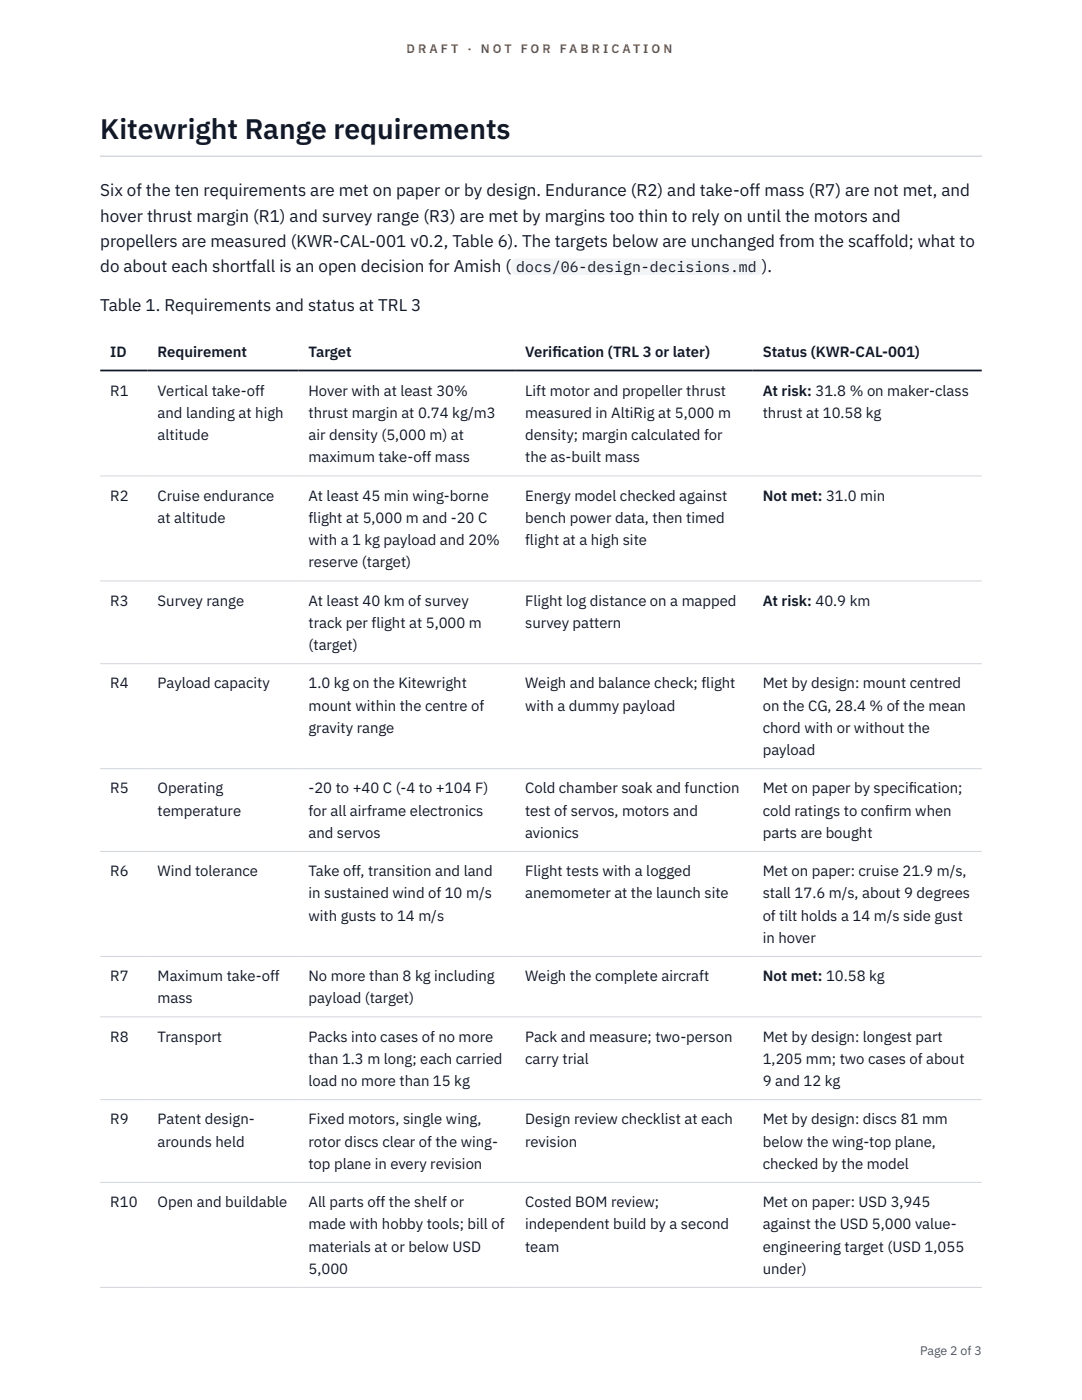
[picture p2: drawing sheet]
<svg xmlns="http://www.w3.org/2000/svg" width="216mm" height="279mm" viewBox="0 0 216 279" stroke-linecap="round" stroke-linejoin="round" font-family="sans-serif">
<defs><g id="words">
<text font-size="5.6" fill="#111827" x="20" y="27.6">Kitewright Range requirements</text>
<g font-size="3.4" fill="#111827">
<text x="20" y="39.1">Six of the ten requirements are met on paper or by design. Endurance (R2) and take-off mass (R7) are not met, and</text>
<text x="20" y="44.2">hover thrust margin (R1) and survey range (R3) are met by margins too thin to rely on until the motors and</text>
<text x="20" y="49.3">propellers are measured (KWR-CAL-001 v0.2, Table 6). The targets below are unchanged from the scaffold; what to</text>
<text x="20" y="54.4">do about each shortfall is an open decision for Amish (</text>
<text x="152" y="54.4">).</text>
<text x="20" y="62.1">Table 1. Requirements and status at TRL 3</text>
</g>
<g font-size="3" fill="#111827">
<text x="103" y="54.4">docs/06-design-decisions.md</text>
<text x="22" y="71.2">ID</text>
<text x="31.5" y="71.2">Requirement</text>
<text x="61.6" y="71.2">Target</text>
<text x="104.8" y="71.2">Verif</text>
<text x="110.2" y="71.2">ication (TRL 3 or later)</text>
<text x="152.2" y="71.2">Status (KWR-CAL-001)</text>
<text x="22" y="79">R1</text>
<text x="31.5" y="79">Vertical take-off</text>
<text x="31.5" y="83.4">and landing at high</text>
<text x="61.6" y="79">Hover with at least 30%</text>
<text x="61.6" y="83.4">thrust margin at 0.74 kg/m3</text>
<text x="104.8" y="79">Lift motor and propeller thrust</text>
<text x="104.8" y="83.4">measured in AltiRig at 5,000 m</text>
<text x="152.2" y="79">At risk: 31.8 % on maker-class</text>
<text x="152.2" y="83.4">thrust at 10.58 kg</text>
<text x="31.5" y="87.8">altitude</text>
<text x="61.6" y="87.8">air density (5,000 m) at</text>
<text x="104.8" y="87.8">density; margin calculated for</text>
<text x="61.6" y="92.3">maximum take-off mass</text>
<text x="104.8" y="92.3">the as-built mass</text>
<text x="22" y="99.9">R2</text>
<text x="31.5" y="99.9">Cruise endurance</text>
<text x="61.6" y="99.9">At least 45 min wing-borne</text>
<text x="104.8" y="99.9">Energy model checked against</text>
<text x="152.2" y="99.9">Not met: 31.0 min</text>
<text x="31.5" y="104.4">at altitude</text>
<text x="61.6" y="104.4">flight at 5,000 m and -20 C</text>
<text x="104.8" y="104.4">bench power data, then timed</text>
<text x="61.6" y="108.8">with a 1 kg payload and 20%</text>
<text x="61.6" y="113.2">reserve (target)</text>
<text x="104.8" y="108.8">flight at a high site</text>
<text x="22" y="120.9">R3</text>
<text x="31.5" y="120.9">Survey range</text>
<text x="61.6" y="120.9">At least 40 km of survey</text>
<text x="61.6" y="125.3">track per flight at 5,000 m</text>
<text x="104.8" y="120.9">Flight log distance on a mapped</text>
<text x="104.8" y="125.3">survey pattern</text>
<text x="152.2" y="120.9">At risk: 40.9 km</text>
<text x="61.6" y="129.8">(target)</text>
<text x="22" y="137.4">R4</text>
<text x="31.5" y="137.4">Payload capacity</text>
<text x="61.6" y="137.4">1.0 kg on the Kitewright</text>
<text x="104.8" y="137.4">Weigh and balance check; flight</text>
<text x="152.2" y="137.4">Met by design: mount centred</text>
<text x="61.6" y="141.8">mount within the centre of</text>
<text x="104.8" y="141.8">with a dummy payload</text>
<text x="152.2" y="141.8">on the CG, 28.4 % of the mean</text>
<text x="61.6" y="146.3">gravity range</text>
<text x="152.2" y="146.3">chord with or without the</text>
<text x="152.2" y="150.7">payload</text>
<text x="22" y="158.3">R5</text>
<text x="31.5" y="158.3">Operating</text>
<text x="61.6" y="158.3">-20 to +40 C (-4 to +104 F)</text>
<text x="104.8" y="158.3">Cold chamber soak and function</text>
<text x="152.2" y="158.3">Met on paper by specif</text>
<text x="181.3" y="158.3">ication;</text>
<text x="31.5" y="162.8">temperature</text>
<text x="61.6" y="162.8">for all airframe electronics</text>
<text x="61.6" y="167.2">and servos</text>
<text x="104.8" y="162.8">test of servos, motors and</text>
<text x="104.8" y="167.2">avionics</text>
<text x="152.2" y="162.8">cold ratings to conf</text>
<text x="152.2" y="167.2">parts are bought</text>
<text x="176.6" y="162.8">irm when</text>
<text x="22" y="174.8">R6</text>
<text x="31.5" y="174.8">Wind tolerance</text>
<text x="61.6" y="174.8">Take off, transition and land</text>
<text x="61.6" y="179.3">in sustained wind of 10 m/s</text>
<text x="104.8" y="174.8">Flight tests with a logged</text>
<text x="104.8" y="179.3">anemometer at the launch site</text>
<text x="152.2" y="174.8">Met on paper: cruise 21.9 m/s,</text>
<text x="152.2" y="179.3">stall 17.6 m/s, about 9 degrees</text>
<text x="61.6" y="183.7">with gusts to 14 m/s</text>
<text x="152.2" y="183.7">of tilt holds a 14 m/s side gust</text>
<text x="152.2" y="188.2">in hover</text>
<text x="22" y="195.8">R7</text>
<text x="31.5" y="195.8">Maximum take-off</text>
<text x="61.6" y="195.8">No more than 8 kg including</text>
<text x="104.8" y="195.8">Weigh the complete aircraft</text>
<text x="152.2" y="195.8">Not met: 10.58 kg</text>
<text x="31.5" y="200.2">mass</text>
<text x="61.6" y="200.2">payload (target)</text>
<text x="22" y="207.9">R8</text>
<text x="31.5" y="207.9">Transport</text>
<text x="61.6" y="207.9">Packs into cases of no more</text>
<text x="104.8" y="207.9">Pack and measure; two-person</text>
<text x="152.2" y="207.9">Met by design: longest part</text>
<text x="61.6" y="212.3">than 1.3 m long; each carried</text>
<text x="104.8" y="212.3">carry trial</text>
<text x="152.2" y="212.3">1,205 mm; two cases of about</text>
<text x="61.6" y="216.8">load no more than 15 kg</text>
<text x="152.2" y="216.8">9 and 12 kg</text>
<text x="22" y="224.4">R9</text>
<text x="31.5" y="224.4">Patent design-</text>
<text x="61.6" y="224.4">Fixed motors, single wing,</text>
<text x="104.8" y="224.4">Design review checklist at each</text>
<text x="152.2" y="224.4">Met by design: discs 81 mm</text>
<text x="31.5" y="228.8">arounds held</text>
<text x="61.6" y="228.8">rotor discs clear of the wing-</text>
<text x="61.6" y="233.3">top plane in every revision</text>
<text x="104.8" y="228.8">revision</text>
<text x="152.2" y="228.8">below the wing-top plane,</text>
<text x="152.2" y="233.3">checked by the model</text>
<text x="22" y="240.9">R10</text>
<text x="31.5" y="240.9">Open and buildable</text>
<text x="61.6" y="240.9">All parts off the shelf or</text>
<text x="61.6" y="245.3">made with hobby tools; bill of</text>
<text x="104.8" y="240.9">Costed BOM review;</text>
<text x="104.8" y="245.3">independent build by a second</text>
<text x="152.2" y="240.9">Met on paper: USD 3,945</text>
<text x="152.2" y="245.3">against the USD 5,000 value-</text>
<text x="61.6" y="249.8">materials at or below USD</text>
<text x="104.8" y="249.8">team</text>
<text x="152.2" y="249.8">engineering target (USD 1,055</text>
<text x="61.6" y="254.2">5,000</text>
<text x="152.2" y="254.2">under)</text>
</g>
<g font-size="2.5" fill="#b45309">
<text x="81.1" y="10.5">D R A F T</text>
<text x="93.3" y="10.5">·</text>
<text x="95.9" y="10.5">N O T</text>
<text x="103.9" y="10.5">F O R</text>
<text x="111.7" y="10.5">F A B R I C A T I O N</text>
</g>
<text font-size="2.5" fill="#4b5563" x="183.6" y="270.3">Page 2 of 3</text>
</g></defs>
<path d="M20 31l175.9 .1zM20 31h175.9v.3h-175.9z" fill-rule="evenodd" fill="#d1d5db"/>
<path d="M20 95h175.9M20 115.9h175.9M20 132.5h175.9M20 153.4h175.9M20 169.9h175.9M20 190.9h175.9M20 202.9h175.9M20 219.5h175.9M20 236h175.9M20 256.9h175.9" fill="none" stroke="#d1d5db" stroke-width=".2"/>
<path d="M20 73.9h175.9" fill="none" stroke="#111827" stroke-width=".35"/>
<path d="M102 51.6h50v3.3h-50z" fill="#f3f4f6"/>
<use href="#words"/>
</svg>
